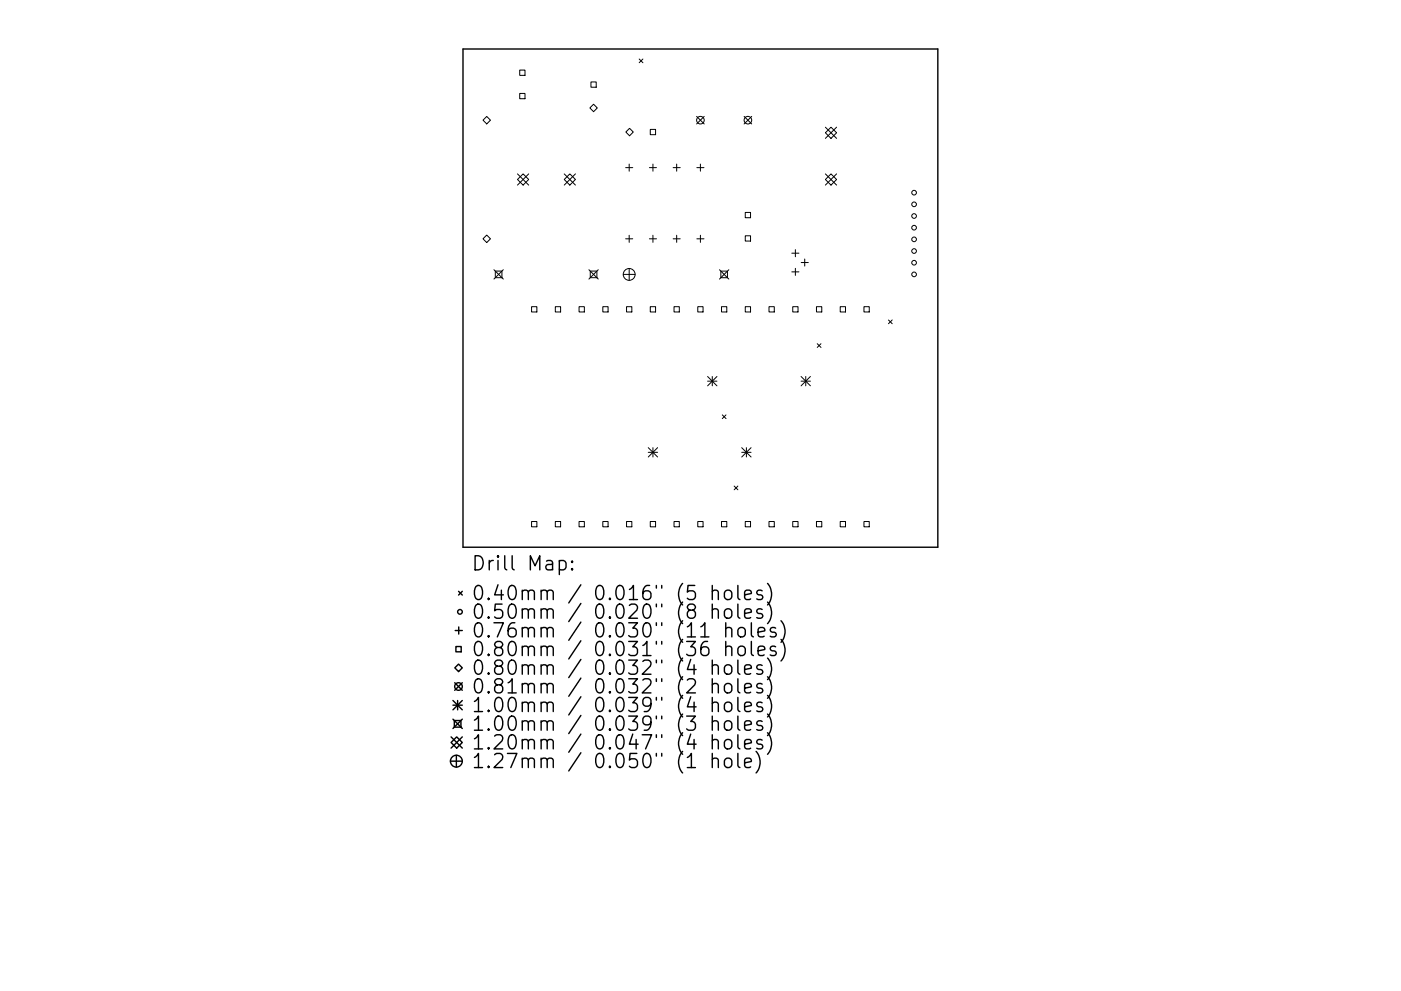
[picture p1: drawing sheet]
<svg xmlns="http://www.w3.org/2000/svg" width="297mm" height="210mm" viewBox="0 0 297 210" stroke-linecap="round" stroke-linejoin="round" font-family="sans-serif">
<defs><g id="words">
<g font-size="4.2">
<text x="100" y="121.1">Drill Map:</text>
<text x="100" y="127.4">0.40mm / 0.016&quot; (5 holes)</text>
<text x="100" y="131.3">0.50mm / 0.020&quot; (8 holes)</text>
<text x="100" y="135.3">0.76mm / 0.030&quot; (11 holes)</text>
<text x="100" y="139.2">0.80mm / 0.031&quot; (36 holes)</text>
<text x="100" y="143.2">0.80mm / 0.032&quot; (4 holes)</text>
<text x="100" y="147.2">0.81mm / 0.032&quot; (2 holes)</text>
<text x="100" y="151.1">1.00mm / 0.039&quot; (4 holes)</text>
<text x="100" y="155.1">1.00mm / 0.039&quot; (3 holes)</text>
<text x="100" y="159">1.20mm / 0.047&quot; (4 holes)</text>
<text x="100" y="163">1.27mm / 0.050&quot; (1 hole)</text>
</g>
</g></defs>
<g fill="none" stroke="#000" stroke-width=".3">
<path d="M98.2 10.4h100.6v105.7h-100.6zM118.6 119.1l.8-.2 .6 .6v.8l-.3 .5-.3 .1-.8-.1M121.3 119.1l.1 .1-.1 .1-.1-.1 .1-.1v.2M96.5 133.8h1.5M96.7 137.2h1.1v1.1h-1.1zM97.2 125.5l.8 .7M97.3 133v1.5M98 125.5l-.8 .7M121.3 120.6l.1 .2-.1 .1-.1-.1 .1-.2v.3M151 125.5a.74 .74 0 0 1 1.3 .1v1.6M151 129.5a.75 .75 0 0 1 1.3 .1v1.6M151 124.2v3"/>
<path d="M151 128.2v3M153.7 125.5a.81 .81 0 0 1 .8-.3 .81 .81 0 0 1 .7 .6v.8a.81 .81 0 0 1-.8 .6 .81 .81 0 0 1-.8-.6v-.8zM153.9 129.3a.81 .81 0 0 1 1.3 .4v.9a.81 .81 0 0 1-.8 .6 .81 .81 0 0 1-.8-.6v-.9zM153.9 133.4a.74 .74 0 0 1 1.3 .2v1.5M153.9 137.4a.74 .74 0 0 1 1.3 .1v1.6M153.9 132.1v3M153.9 136.1v3M156.4 124.2v2.6l.5 .4M156.4 128.2v2.5l.5 .5M156.6 133.4a.81 .81 0 0 1 .8-.3 .81 .81 0 0 1 .6 .6v.9a.81 .81 0 0 1-.8 .6 .81 .81 0 0 1-.8-.6v-.9zM156.7 137.2a.81 .81 0 0 1 1.3 .5v.8a.81 .81 0 0 1-.8 .6 .81 .81 0 0 1-.8-.6v-.8zM157.9 126.2l1.4-.3-.1-.5-.9-.2-.4 .4v1.2l.1 .3 .3 .1 .9-.1"/>
<path d="M157.9 130.2l1.4-.3-.1-.6-.9-.1-.4 .4v1.1l.1 .3 .3 .2 .9-.2M159.3 132.1v2.6l.4 .4M159.3 136.1v2.6l.4 .4M160.7 134.1l1.5-.3-.2-.5-.8-.2-.5 .5v1.1l.2 .3 .3 .1 .8-.1M160.7 138.1l1.5-.3-.2-.6-.8-.1-.5 .4v1.2l.2 .2 .3 .2 .8-.2M161.6 125.4l-.7-.2-.5 .4 .2 .5 1 .3 .1 .2-.1 .5-.3 .1-.9-.1M161.6 129.3l-.7-.1-.5 .4 .2 .4 1 .3 .1 .3-.1 .4-.3 .2-.9-.2M162.7 123.8a3.4 3.4 0 0 1 0 4.6M162.7 127.7a3.4 3.4 0 0 1 0 4.6M162.7 139.6a3.4 3.4 0 0 1 0 4.6M164.4 133.3l-.7-.2-.4 .5 .1 .4 1 .3 .2 .3-.2 .4-.2 .1-.9-.1M164.4 137.2l-.7-.1-.4 .4 .1 .4 1 .3 .2 .3-.2 .4-.2 .2-.9-.2"/>
<path d="M165.6 131.7a3.4 3.4 0 0 1 0 4.6M165.6 135.7a3.4 3.4 0 0 1 0 4.5M95.6 157.5l1.2-1.2 1.2 1.2-1.2 1.2zM95.6 156.3l2.4 2.4M96 152.6l2 2M96 148.6l2 2M96 149.6h2M96.3 152.9h1.4v1.4h-1.4zM96.4 144.8l1.6 1.7M96.4 141.7l.8-.8 .8 .8-.8 .8zM97 148.6v2M98 144.8l-1.6 1.7"/>
<path d="M98 148.6l-2 2M98 152.6l-2 2M98 156.3l-2.4 2.4M151 141.3a.74 .74 0 0 1 1.3 .2v1.5M151 145.3a.75 .75 0 0 1 1.3 .1v1.6M151 149.3a.75 .75 0 0 1 1.3 .1v1.6M151 153.2a.75 .75 0 0 1 1.3 .2v1.5M151 157.2a.75 .75 0 0 1 1.3 .1v1.6M151 140v3M151 144v3M151 148v3M151 151.9v3"/>
<path d="M151 155.9v3M151 159.8v3M153.7 141.3a.81 .81 0 0 1 .8-.3 .81 .81 0 0 1 .7 .6v.9a.81 .81 0 0 1-.8 .6 .81 .81 0 0 1-.8-.6v-.9zM153.7 149.3a.81 .81 0 0 1 .8-.3 .81 .81 0 0 1 .7 .5v.9a.81 .81 0 0 1-.8 .6 .81 .81 0 0 1-.8-.6v-.9zM153.7 153.2a.81 .81 0 0 1 .8-.3 .81 .81 0 0 1 .7 .6v.9a.81 .81 0 0 1-.8 .6 .81 .81 0 0 1-.8-.6v-.9zM153.9 145.2a.81 .81 0 0 1 1.3 .4v.8a.81 .81 0 0 1-.8 .6 .81 .81 0 0 1-.8-.6v-.8zM153.9 157a.81 .81 0 0 1 1.3 .5v.8a.81 .81 0 0 1-.8 .6 .81 .81 0 0 1-.8-.6v-.8zM156.4 140v2.6l.5 .4M156.4 144v2.6l.5 .4M156.4 148v2.5l.5 .5M156.4 151.9v2.6l.5 .4M156.4 155.9v2.6l.5 .4"/>
<path d="M156.4 159.8v2.6l.5 .4M157.9 142l1.4-.2-.1-.6-.9-.2-.4 .5v1.1l.1 .3 .3 .1 .9-.1M157.9 146l1.4-.3-.1-.5-.9-.2-.4 .4v1.2l.1 .3 .3 .1 .9-.1M157.9 150l1.4-.3-.1-.6-.9-.1-.4 .4v1.1l.1 .3 .3 .2 .9-.2M157.9 153.9l1.4-.3-.1-.5-.9-.2-.4 .5v1.1l.1 .3 .3 .1 .9-.1M157.9 157.9l1.4-.3-.1-.6-.9-.1-.4 .4v1.2l.1 .2 .3 .2 .9-.2M160.3 159.4a3.4 3.4 0 0 1 0 4.6M161.6 141.2l-.7-.2-.5 .5 .2 .4 1 .3 .1 .3-.1 .4-.3 .1-.9-.1M161.6 145.2l-.7-.2-.5 .4 .2 .5 1 .3 .1 .2-.1 .5-.3 .1-.9-.1M161.6 149.1l-.7-.1-.5 .4 .2 .4 1 .3 .1 .3-.1 .4-.3 .2-.9-.2M161.6 153.1l-.7-.2-.5 .5 .2 .4 1 .3 .1 .3-.1 .4-.3 .1-.9-.1M161.6 157l-.7-.1-.5 .4 .2 .4 1 .3 .1 .3-.1 .4-.3 .2-.9-.2"/>
<path d="M162.7 143.6a3.4 3.4 0 0 1 0 4.6M162.7 147.5a3.4 3.4 0 0 1 0 4.6M162.7 151.5a3.4 3.4 0 0 1 0 4.6M162.7 155.5a3.4 3.4 0 0 1 0 4.5M95.5 161.5h2.5M96.8 160.2v2.6M145.7 162.8h1.7M151 161.1a.74 .74 0 0 1 1.3 .2v1.5M153.7 161.1a.81 .81 0 0 1 .8-.3 .81 .81 0 0 1 .7 .6v.9a.81 .81 0 0 1-.8 .6 .81 .81 0 0 1-.8-.6v-.9zM157.9 161.8l1.4-.2-.1-.6-.9-.2-.4 .5v1.1l.1 .3 .3 .1 .9-.1"/>
<circle cx="97.5" cy="129.8" r=".5"/>
<circle cx="97.2" cy="145.7" r=".81"/>
<circle cx="96.8" cy="161.5" r="1.26"/>
</g>
<g fill="none" stroke="#000" stroke-width=".21">
<path d="M110.2 14.9h1.1v1.1h-1.1zM110.2 19.8h1.1v1.1h-1.1zM125.3 17.4h1.1v1.1h-1.1zM135.5 12.5l.8 .8M136.3 12.5l-.8 .8M102.4 25.5l.8-.8 .8 .8-.8 .8zM109.7 36.9l2.4 2.4M110.9 36.9l1.2 1.2-1.2 1.2-1.2-1.2zM112.1 36.9l-2.4 2.4M119.6 38.1l1.2-1.2 1.2 1.2-1.2 1.2zM119.6 36.9l2.4 2.4M122 36.9l-2.4 2.4"/>
<path d="M125.1 22.9l.7-.8 .8 .8-.8 .8zM132.6 35.6h1.6M133.4 34.8v1.5M133.5 27.2l.8 .8-.8 .8-.8-.8zM137.7 35.6h1.5M137.9 27.5h1.1v1.1h-1.1zM138.4 34.8v1.5M142.7 35.6h1.5M143.5 34.8v1.5M147.7 24.7l1.6 1.6M147.7 35.6h1.6M148.5 34.8v1.5"/>
<path d="M149.3 24.7l-1.6 1.6M157.8 24.7l1.6 1.6M159.4 24.7l-1.6 1.6M175 28.2l1.2-1.2 1.2 1.2-1.2 1.2zM175 38.1l1.2-1.2 1.2 1.2-1.2 1.2zM175 27l2.4 2.4M175 36.9l2.4 2.4M177.4 27l-2.4 2.4M177.4 36.9l-2.4 2.4M102.4 50.7l.8-.8 .8 .8-.8 .8zM104.7 57.2l2 2M105 57.5h1.4v1.4h-1.4z"/>
<path d="M106.7 57.2l-2 2M124.9 57.2l1.9 2M125.1 57.5h1.5v1.4h-1.5zM126.8 57.2l-1.9 2M132.1 58.2h2.6M132.6 50.7h1.6M133.4 49.9v1.5M133.4 57v2.5M137.7 50.7h1.5M138.4 49.9v1.5M142.7 50.7h1.5M143.5 49.9v1.5"/>
<path d="M147.7 50.7h1.6M148.5 49.9v1.5M152.5 57.2l2 2M152.8 57.5h1.4v1.4h-1.4zM154.5 57.2l-2 2M158 45.1h1.1v1.1h-1.1zM158 50h1.1v1.1h-1.1zM167.9 53.7h1.5M167.9 57.7h1.5M168.6 53v1.5M168.6 56.9v1.5M169.9 55.7h1.5"/>
<path d="M170.6 54.9v1.6M112.7 65.1h1.1v1.1h-1.1zM117.7 65.1h1.2v1.1h-1.2zM122.8 65.1h1.1v1.1h-1.1zM127.8 65.1h1.1v1.1h-1.1zM132.8 65.1h1.2v1.1h-1.2zM137.9 65.1h1.1v1.1h-1.1zM142.9 65.1h1.1v1.1h-1.1zM147.9 65.1h1.2v1.1h-1.2zM150 79.9l2 2M151 79.9v2M152 79.9l-2 2"/>
<path d="M153 65.1h1.1v1.1h-1.1zM158 65.1h1.1v1.1h-1.1zM163 65.1h1.2v1.1h-1.2zM168.1 65.1h1.1v1.1h-1.1zM169.8 79.9l2 2M170.8 79.9v2M171.8 79.9l-2 2M173.1 65.1h1.1v1.1h-1.1zM173.3 72.9l.8 .8M174.1 72.9l-.8 .8M178.1 65.1h1.2v1.1h-1.2zM183.2 65.1h1.1v1.1h-1.1z"/>
<path d="M188.4 67.9l.8 .8M189.2 67.9l-.8 .8M137.4 95l2 2M137.4 96h2M138.4 95v2M139.4 95l-2 2M150 80.9h2M153.1 88l.8 .8M153.9 88l-.8 .8M157.3 96h1.9M157.3 95l1.9 2M158.3 95v2"/>
<path d="M159.2 95l-1.9 2M169.8 80.9h2M112.7 110.6h1.1v1.2h-1.1zM117.7 110.6h1.2v1.2h-1.2zM122.8 110.6h1.1v1.2h-1.1zM127.8 110.6h1.1v1.2h-1.1zM132.8 110.6h1.2v1.2h-1.2zM137.9 110.6h1.1v1.2h-1.1zM142.9 110.6h1.1v1.2h-1.1zM147.9 110.6h1.2v1.2h-1.2zM153 110.6h1.1v1.2h-1.1zM155.7 103.1l.7 .8"/>
<path d="M156.4 103.1l-.7 .8M158 110.6h1.1v1.2h-1.1zM163 110.6h1.2v1.2h-1.2zM168.1 110.6h1.1v1.2h-1.1zM173.1 110.6h1.1v1.2h-1.1zM178.1 110.6h1.2v1.2h-1.2zM183.2 110.6h1.1v1.2h-1.1z"/>
<circle cx="148.5" cy="25.5" r=".81"/>
<circle cx="158.6" cy="25.5" r=".81"/>
<circle cx="133.4" cy="58.2" r="1.26"/>
<circle cx="193.8" cy="53.3" r=".5"/>
<circle cx="193.8" cy="40.9" r=".5"/>
<circle cx="193.8" cy="50.8" r=".5"/>
<circle cx="193.8" cy="43.4" r=".5"/>
<circle cx="193.8" cy="45.8" r=".5"/>
<circle cx="193.8" cy="48.3" r=".5"/>
<circle cx="193.8" cy="58.2" r=".5"/>
<circle cx="193.8" cy="55.7" r=".5"/>
</g>
<use href="#words"/>
</svg>
